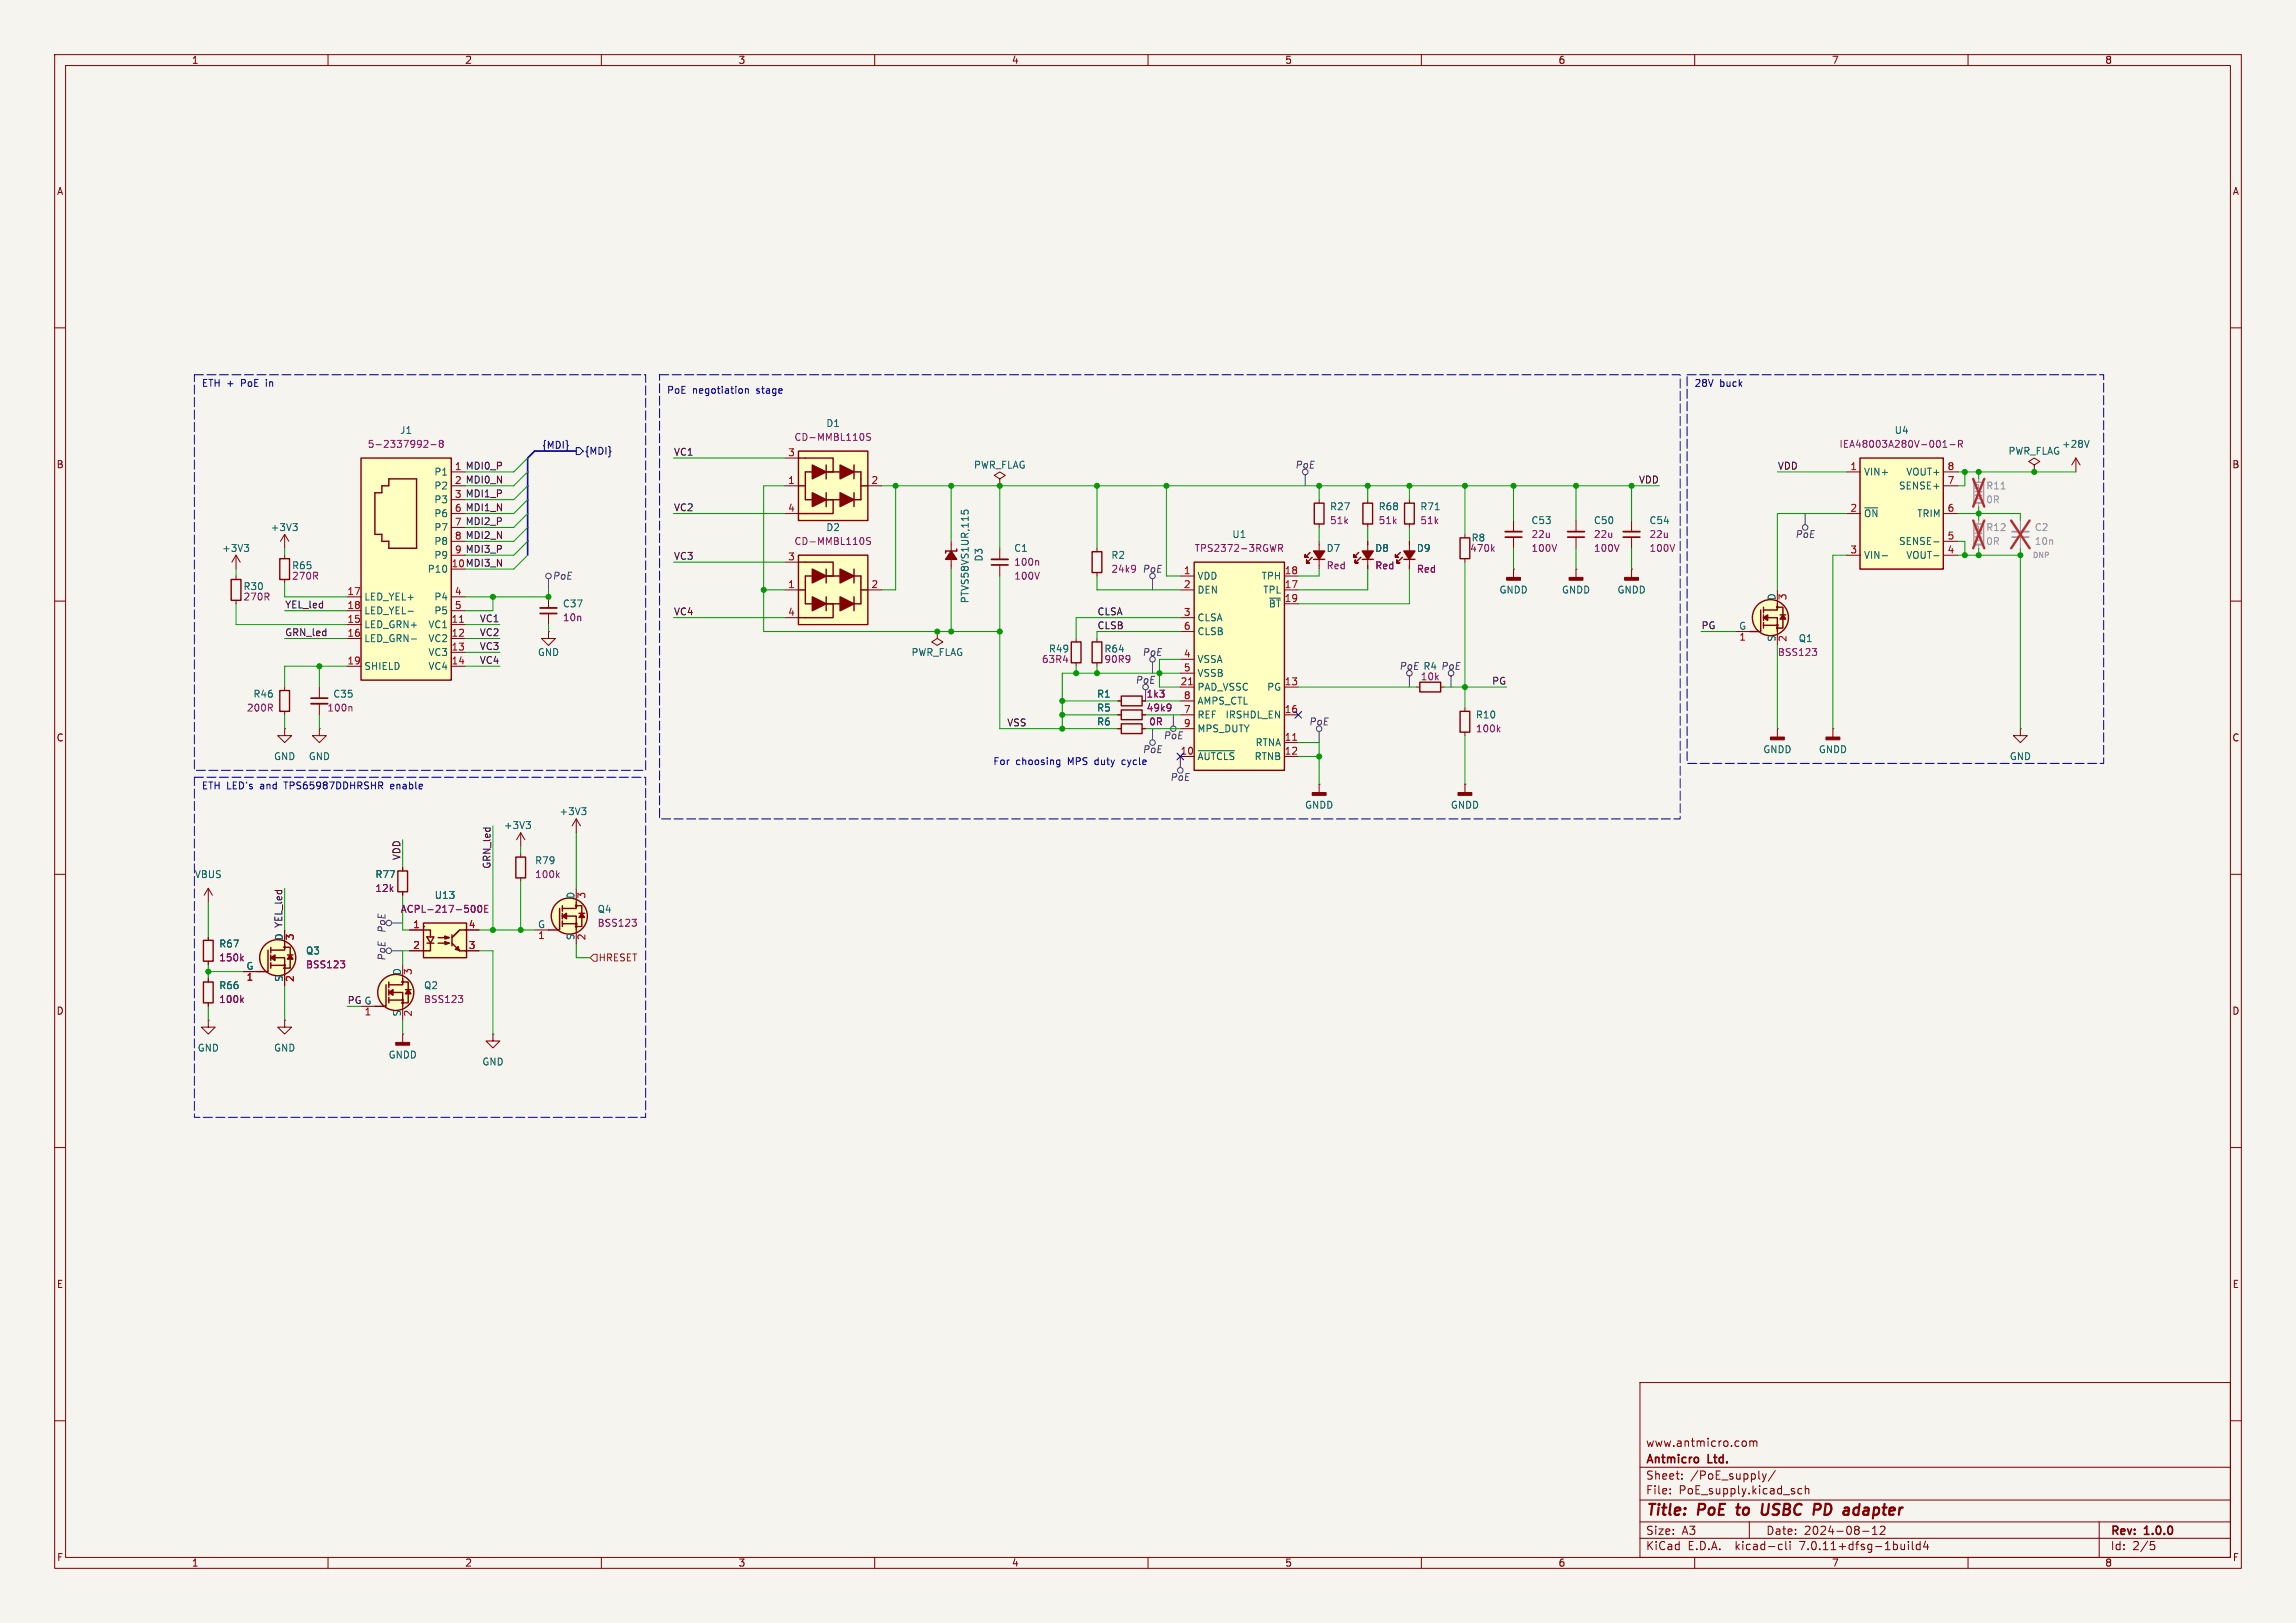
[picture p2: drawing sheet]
<svg xmlns="http://www.w3.org/2000/svg" width="420mm" height="297mm" viewBox="0 0 420 297" stroke-linecap="round" stroke-linejoin="round" font-family="sans-serif">
<defs><g id="words">
<g font-size="2.8" fill="#840000">
<text x="301" y="277.9">Title:</text>
<text x="310.6" y="277.9">PoE</text>
<text x="318.6" y="277.9">to</text>
<text x="323.9" y="277.9">USBC</text>
<text x="334.2" y="277.9">PD</text>
<text x="340.5" y="277.9">adapter</text>
</g>
<g font-size="2.1" fill="#840000">
<text x="301" y="268.2">Antmicro</text>
<text x="301" y="265">www.antmicro.com</text>
<text x="312.5" y="268.2">Ltd.</text>
<text x="301" y="273.7">File:</text>
<text x="301" y="271">Sheet:</text>
<text x="307.1" y="273.7">PoE_supply.kicad_sch</text>
<text x="309.2" y="271">/PoE_supply/</text>
<text x="301" y="281.1">Size:</text>
<text x="307.6" y="281.1">A3</text>
<text x="323" y="281.1">Date:</text>
<text x="330" y="281.1">2024-08-12</text>
<text x="386" y="281.3">Rev:</text>
<text x="392.4" y="281.3">1.0.0</text>
<text x="301" y="283.9">KiCad</text>
<text x="308.7" y="283.9">E.D.A.</text>
<text x="317.6" y="283.9">kicad-cli</text>
<text x="329.5" y="283.9">7.0.11+dfsg-1build4</text>
<text x="386" y="283.9">Id:</text>
<text x="390.1" y="283.9">2/5</text>
</g>
<g font-size="1.8" fill="#840000">
<text x="35" y="11.9">1</text>
<text x="85" y="11.9">2</text>
<text x="135" y="11.9">3</text>
<text x="185" y="11.9">4</text>
<text x="235" y="11.9">5</text>
<text x="285" y="11.9">6</text>
<text x="335" y="11.9">7</text>
<text x="385" y="11.9">8</text>
<text x="10.3" y="35.9">A</text>
<text x="408.3" y="35.9">A</text>
<text x="10.3" y="85.9">B</text>
<text x="408.2" y="85.9">B</text>
<text x="10.3" y="135.9">C</text>
<text x="408.2" y="135.9">C</text>
<text x="10.3" y="185.9">D</text>
<text x="408.2" y="185.9">D</text>
<text x="10.3" y="235.9">E</text>
<text x="408.3" y="235.9">E</text>
<text x="10.3" y="285.9">F</text>
<text x="35" y="286.9">1</text>
<text x="85" y="286.9">2</text>
<text x="135" y="286.9">3</text>
<text x="185" y="286.9">4</text>
<text x="235" y="286.9">5</text>
<text x="285" y="286.9">6</text>
<text x="335" y="286.9">7</text>
<text x="385" y="286.9">8</text>
<text x="408.3" y="285.9">F</text>
</g>
<g font-size="1.8" fill="#0000c2">
<text x="36.8" y="70.9">ETH +</text>
<text x="44.2" y="70.9">PoE</text>
<text x="48.9" y="70.9">in</text>
<text x="309.9" y="70.9">28V</text>
<text x="314.6" y="70.9">buck</text>
<text x="121.9" y="72.1">PoE</text>
<text x="126.7" y="72.1">negotiation</text>
<text x="138.5" y="72.1">stage</text>
<text x="181.6" y="140.1">For</text>
<text x="185.8" y="140.1">choosing</text>
<text x="195.4" y="140.1">MPS</text>
<text x="200.5" y="140.1">duty</text>
<text x="205.7" y="140.1">cycle</text>
<text x="36.8" y="144.5">ETH LED's</text>
<text x="47.7" y="144.5">and</text>
<text x="52.3" y="144.5">TPS65987DDHRSHR</text>
<text x="71.9" y="144.5">enable</text>
</g>
<g font-size="1.8" fill="#840084">
<text x="67.2" y="82.1">5-2337992-8</text>
<text x="145.2" y="80.9">CD-MMBL110S</text>
<text x="336.4" y="82.1">IEA48003A280V-001-R</text>
<text x="145.2" y="99.9">CD-MMBL110S</text>
<text x="218.4" y="101.2">TPS2372-3RGWR</text>
<text x="243.2" y="96.1">51k</text>
<text x="252.1" y="96.1">51k</text>
<text x="259.7" y="96.1">51k</text>
<text x="268.8" y="101.2">470k</text>
<text x="269.1" y="99.3">R8</text>
<text x="280" y="98.6">22u</text>
<text x="280" y="101.2">100V</text>
<text x="291.5" y="98.6">22u</text>
<text x="291.5" y="101.2">100V</text>
<text x="301.6" y="98.6">22u</text>
<text x="301.6" y="101.2">100V</text>
<text x="53.3" y="104.4">R65</text>
<text x="53.3" y="106.3">270R</text>
<text x="185.4" y="103.7">100n</text>
<text x="185.4" y="106.3">100V</text>
<text x="203.2" y="105">24k9</text>
<text x="242.6" y="104.4">Red</text>
<text x="251.5" y="104.4">Red</text>
<text x="259.1" y="105">Red</text>
<text x="44.4" y="108.2">R30</text>
<text x="44.4" y="110.1">270R</text>
<text x="102.9" y="113.9">10n</text>
<text x="191.8" y="119.6">R49</text>
<text x="201.9" y="119.6">R64</text>
<text x="190.5" y="121.5">63R4</text>
<text x="201.9" y="121.5">90R9</text>
<text x="259.8" y="124.7">10k</text>
<text x="325.1" y="120.2">BSS123</text>
<text x="45.1" y="130.4">200R</text>
<text x="59.8" y="130.4">100n</text>
<text x="209.6" y="127.9">1k3</text>
<text x="209.7" y="130.4">49k9</text>
<text x="210.1" y="132.9">0R</text>
<text x="269.9" y="134.2">100k</text>
<text x="97.8" y="160.9">100k</text>
<text x="68.6" y="163.4">12k</text>
<text x="73.2" y="167.2">ACPL-217-500E</text>
<text x="109.2" y="169.8">BSS123</text>
<text x="40" y="176.1">150k</text>
<text x="55.9" y="177.4">BSS123</text>
<text x="40" y="183.7">100k</text>
<text x="77.5" y="183.7">BSS123</text>
</g>
<g font-size="1.8" fill="#006464">
<text x="73.1" y="79.6">J1</text>
<text x="151.1" y="78.3">D1</text>
<text x="346.5" y="79.6">U4</text>
<text x="367.3" y="83.4">PWR_FLAG</text>
<text x="377.1" y="82.1">+28V</text>
<text x="79.4" y="87.2">P1</text>
<text x="79.4" y="89.8">P2</text>
<text x="178.1" y="86">PWR_FLAG</text>
<text x="340.9" y="87.2">VIN+</text>
<text x="347.3" y="89.8">SENSE+</text>
<text x="348.6" y="87.2">VOUT+</text>
<text x="79.4" y="92.3">P3</text>
<text x="79.4" y="94.8">P6</text>
<text x="243.2" y="93.6">R27</text>
<text x="252.1" y="93.6">R68</text>
<text x="259.7" y="93.6">R71</text>
<text x="340.9" y="94.8">~{ON}</text>
<text x="350.6" y="94.8">TRIM</text>
<text x="40.5" y="101.2">+3V3</text>
<text x="49.4" y="97.4">+3V3</text>
<text x="79.4" y="97.4">P7</text>
<text x="79.4" y="99.9">P8</text>
<text x="151.1" y="97.4">D2</text>
<text x="185.4" y="101.2">C1</text>
<text x="225.3" y="98.7">U1</text>
<text x="242.6" y="101.2">D7</text>
<text x="251.5" y="101.2">D8</text>
<text x="259.1" y="101.2">D9</text>
<text x="280" y="96.1">C53</text>
<text x="291.5" y="96.1">C50</text>
<text x="301.6" y="96.1">C54</text>
<text x="347.3" y="99.9">SENSE-</text>
<text x="78.1" y="105">P10</text>
<text x="79.4" y="102.5">P9</text>
<text x="179.9" y="102.9" transform="rotate(-90 179.9 102.9)">D3</text>
<text x="203.2" y="102.5">R2</text>
<text x="218.9" y="106.3">VDD</text>
<text x="230.7" y="106.3">TPH</text>
<text x="340.9" y="102.5">VIN-</text>
<text x="348.6" y="102.5">VOUT-</text>
<text x="66.5" y="110.1">LED_YEL+</text>
<text x="66.5" y="112.6">LED_YEL-</text>
<text x="79.4" y="110.1">P4</text>
<text x="79.4" y="112.6">P5</text>
<text x="102.9" y="111.3">C37</text>
<text x="177.4" y="110.5" transform="rotate(-90 177.4 110.5)">PTVS58VS1UR,115</text>
<text x="218.9" y="108.8">DEN</text>
<text x="218.9" y="113.9">CLSA</text>
<text x="231" y="108.8">TPL</text>
<text x="232" y="111.4">~{BT}</text>
<text x="274.2" y="108.8">GNDD</text>
<text x="285.6" y="108.8">GNDD</text>
<text x="295.8" y="108.8">GNDD</text>
<text x="324.9" y="110" transform="rotate(-90 324.9 110)">D</text>
<text x="66.5" y="115.2">LED_GRN+</text>
<text x="66.5" y="117.7">LED_GRN-</text>
<text x="78.3" y="115.2">VC1</text>
<text x="78.3" y="117.7">VC2</text>
<text x="218.9" y="116.4">CLSB</text>
<text x="318" y="115.3">G</text>
<text x="324.9" y="117.5" transform="rotate(-90 324.9 117.5)">S</text>
<text x="328.9" y="117.7">Q1</text>
<text x="66.5" y="122.8">SHIELD</text>
<text x="78.3" y="120.2">VC3</text>
<text x="78.3" y="122.8">VC4</text>
<text x="98.3" y="120.2">GND</text>
<text x="166.6" y="120.2">PWR_FLAG</text>
<text x="218.9" y="121.5">VSSA</text>
<text x="218.9" y="124.1">VSSB</text>
<text x="46.3" y="127.9">R46</text>
<text x="60.9" y="127.9">C35</text>
<text x="200.6" y="130.4">R5</text>
<text x="200.6" y="127.9">R1</text>
<text x="218.9" y="126.6">PAD_VSSC</text>
<text x="218.9" y="131.7">REF</text>
<text x="218.9" y="129.1">AMPS_CTL</text>
<text x="224.1" y="131.7">IRSHDL_EN</text>
<text x="231.7" y="126.6">PG</text>
<text x="269.9" y="131.7">R10</text>
<text x="200.6" y="132.9">R6</text>
<text x="218.9" y="134.2">MPS_DUTY</text>
<text x="229.6" y="136.8">RTNA</text>
<text x="50" y="139.3">GND</text>
<text x="56.4" y="139.3">GND</text>
<text x="218.9" y="139.3">~{AUTCLS}</text>
<text x="229.4" y="139.3">RTNB</text>
<text x="322.5" y="138">GNDD</text>
<text x="332.6" y="138">GNDD</text>
<text x="367.5" y="139.3">GND</text>
<text x="102.2" y="149.4">+3V3</text>
<text x="238.6" y="148.2">GNDD</text>
<text x="265.3" y="148.2">GNDD</text>
<text x="92.1" y="151.9">+3V3</text>
<text x="35.5" y="160.9">VBUS</text>
<text x="68.6" y="160.9">R77</text>
<text x="97.8" y="158.3">R79</text>
<text x="79.4" y="164.7">U13</text>
<text x="105.2" y="164.6" transform="rotate(-90 105.2 164.6)">D</text>
<text x="109.2" y="167.2">Q4</text>
<text x="40" y="173.6">R67</text>
<text x="51.8" y="172.2" transform="rotate(-90 51.8 172.2)">D</text>
<text x="98.3" y="169.9">G</text>
<text x="105.2" y="172.2" transform="rotate(-90 105.2 172.2)">S</text>
<text x="45" y="177.5">G</text>
<text x="51.8" y="179.8" transform="rotate(-90 51.8 179.8)">S</text>
<text x="55.9" y="174.9">Q3</text>
<text x="73.4" y="178.5" transform="rotate(-90 73.4 178.5)">D</text>
<text x="40" y="181.2">R66</text>
<text x="77.5" y="181.2">Q2</text>
<text x="73.4" y="186.1" transform="rotate(-90 73.4 186.1)">S</text>
<text x="36.1" y="192.6">GND</text>
<text x="50" y="192.6">GND</text>
<text x="71" y="193.9">GNDD</text>
<text x="88.1" y="195.2">GND</text>
</g>
<g font-size="1.8" fill="#000084">
<text x="99.1" y="82.2">{MDI}</text>
<text x="106.9" y="83.4">{MDI}</text>
</g>
<g font-size="1.8" fill="#0f0f0f">
<text x="123.2" y="83.5">VC1</text>
<text x="83.1" y="86.1">1 MDI0_P</text>
<text x="83.1" y="88.6">2 MDI0_N</text>
<text x="299.7" y="88.6">VDD</text>
<text x="325.1" y="86">VDD</text>
<text x="83.1" y="91.2">3 MDI1_P</text>
<text x="83.1" y="93.7">6 MDI1_N</text>
<text x="123.2" y="93.6">VC2</text>
<text x="83.1" y="96.3">7 MDI2_P</text>
<text x="83.1" y="98.8">8 MDI2_N</text>
<text x="83.1" y="101.3">9 MDI3_P</text>
<text x="82.5" y="103.9">10 MDI3_N</text>
<text x="123.2" y="102.5">VC3</text>
<text x="52.1" y="111.4">YEL_led</text>
<text x="87.7" y="114">VC1</text>
<text x="123.2" y="112.7">VC4</text>
<text x="200.7" y="112.7">CLSA</text>
<text x="52.1" y="116.5">GRN_led</text>
<text x="87.7" y="116.5">VC2</text>
<text x="87.7" y="119">VC3</text>
<text x="200.7" y="115.2">CLSB</text>
<text x="311.1" y="115.2">PG</text>
<text x="87.7" y="121.6">VC4</text>
<text x="272.8" y="125.4">PG</text>
<text x="184.1" y="133">VSS</text>
<text x="73.3" y="157.5" transform="rotate(-90 73.3 157.5)">VDD</text>
<text x="89.8" y="159.1" transform="rotate(-90 89.8 159.1)">GRN_led</text>
<text x="51.8" y="172.2" transform="rotate(-90 51.8 172.2)">D YEL_led</text>
</g>
<g font-size="1.8" fill="#a90000">
<text x="144.1" y="83.6">3</text>
<text x="144.1" y="88.6">1</text>
<text x="159.3" y="88.6">2</text>
<text x="338.4" y="86.1">1</text>
<text x="356.2" y="88.6">7</text>
<text x="356.2" y="86.1">8</text>
<text x="144.1" y="93.7">4</text>
<text x="338.4" y="93.7">2</text>
<text x="356.2" y="93.7">6</text>
<text x="338.4" y="101.3">3</text>
<text x="356.2" y="101.3">4</text>
<text x="356.2" y="98.8">5</text>
<text x="144.1" y="107.7">1</text>
<text x="144.1" y="102.6">3</text>
<text x="159.3" y="107.7">2</text>
<text x="216.5" y="105.2">1</text>
<text x="216.5" y="107.7">2</text>
<text x="234.9" y="107.7">17</text>
<text x="234.9" y="105.2">18</text>
<text x="63.5" y="109">17</text>
<text x="63.5" y="111.5">18</text>
<text x="83.1" y="109">4</text>
<text x="83.1" y="111.5">5</text>
<text x="144.1" y="112.8">4</text>
<text x="216.5" y="112.8">3</text>
<text x="234.9" y="110.2">19</text>
<text x="327.1" y="109.9" transform="rotate(-90 327.1 109.9)">3</text>
<text x="63.5" y="114">15</text>
<text x="63.5" y="116.6">16</text>
<text x="82.5" y="114">11</text>
<text x="82.5" y="116.6">12</text>
<text x="82.5" y="119.1">13</text>
<text x="216.5" y="115.3">6</text>
<text x="318.1" y="117.6">1</text>
<text x="327.1" y="117.5" transform="rotate(-90 327.1 117.5)">2</text>
<text x="63.5" y="121.7">19</text>
<text x="82.5" y="121.7">14</text>
<text x="215.9" y="125.5">21</text>
<text x="216.5" y="120.4">4</text>
<text x="216.5" y="122.9">5</text>
<text x="234.9" y="125.5">13</text>
<text x="216.5" y="130.6">7</text>
<text x="216.5" y="128">8</text>
<text x="234.9" y="130.6">16</text>
<text x="216.5" y="133.1">9</text>
<text x="234.9" y="135.6">11</text>
<text x="215.9" y="138.2">10</text>
<text x="234.9" y="138.2">12</text>
<text x="107.4" y="164.5" transform="rotate(-90 107.4 164.5)">3</text>
<text x="54.1" y="172.2" transform="rotate(-90 54.1 172.2)">3</text>
<text x="75.5" y="169.9">1</text>
<text x="75.5" y="173.7">2</text>
<text x="85.7" y="173.7">3</text>
<text x="85.7" y="169.9">4</text>
<text x="98.4" y="172.2">1</text>
<text x="107.4" y="172.2" transform="rotate(-90 107.4 172.2)">2</text>
<text x="45" y="179.8">1</text>
<text x="54.1" y="179.8" transform="rotate(-90 54.1 179.8)">2</text>
<text x="75.6" y="178.5" transform="rotate(-90 75.6 178.5)">3</text>
<text x="66.6" y="186.1">1</text>
<text x="75.6" y="186.1" transform="rotate(-90 75.6 186.1)">2</text>
</g>
<g font-size="1.8" fill="#484848">
<text x="236.9" y="86">PoE</text>
<text x="328.3" y="98.7">PoE</text>
<text x="101" y="106.3">PoE</text>
<text x="208.9" y="105">PoE</text>
<text x="207.6" y="125.3">PoE</text>
<text x="208.9" y="120.2">PoE</text>
<text x="255.9" y="122.8">PoE R4 PoE</text>
<text x="212.8" y="135.5">PoE</text>
<text x="239.4" y="132.9">PoE</text>
<text x="209" y="138">PoE</text>
<text x="214" y="143.1">PoE</text>
<text x="70.7" y="170.8" transform="rotate(-90 70.7 170.8)">PoE</text>
<text x="70.7" y="175.9" transform="rotate(-90 70.7 175.9)">PoE</text>
</g>
<g font-size="1.8" fill="#939391">
<text x="363.2" y="89.8">R11</text>
<text x="363.2" y="97.4">R12</text>
<text x="372.1" y="97.4">C2</text>
</g>
<g font-size="1.8" fill="#9c9b98">
<text x="362.8" y="92.3" transform="rotate(-90 362.8 92.3)">DNP</text>
<text x="363.2" y="92.3">0R</text>
<text x="362.8" y="100" transform="rotate(-90 362.8 100)">DNP</text>
<text x="363.2" y="99.9">0R</text>
<text x="372.1" y="99.9">10n</text>
</g>
<text font-size="1.8" fill="#725600" x="109.4" y="176.1">HRESET</text>
<text font-size="1.8" fill="#009600" x="63.5" y="183.8">PG G</text>
<text font-size="1.4" fill="#9c9b98" x="371.7" y="102.3">DNP</text>
</g></defs>
<path d="M0 0h420v297h-420z" fill="#f5f4ef" stroke="#f5f4ef" stroke-width=".18"/>
<g fill="none" stroke="#840000" stroke-width=".18">
<path d="M10 10h400v277h-400zM12 12h396v273h-396zM60 10v2M110 10v2M160 10v2M210 10v2M260 10v2M310 10v2M360 10v2M10 60h2M408 60h2M143.5 88.9h2.5"/>
<path d="M143.5 83.8h2.5M143.5 94h2.5M158.7 88.9h2.6M174 99.1v1.9M276.9 95.3v2M276.9 98.3v2M10 110h2M143.5 108h2.5M143.5 102.9h2.5M143.5 113h2.5M158.7 108h2.6M174 102.2v1.9"/>
<path d="M408 110h2M10 160h2M408 160h2M10 210h2M408 210h2M10 260h2M300 253h108v32h-108zM408 260h2M300 278.5h108M300 274.5h108M300 268.5h108M305.5 273.2v.2"/>
<path d="M305.5 272.5v.1M307.7 270.5v.2M307.7 269.8v.1M319.2 263.7l.2 .3v.4l-.2 .3M320 278.5v3M320.1 263.8l.4-.1 .2 .2M320.1 263.7v1M320.7 263.9l.2-.2 .4 .1 .1 .9M320.7 263.9v.8M322.4 269.7l.3 1M322.7 270.7l-.1 .3-.2 .2M323.1 269.7l-.4 1"/>
<path d="M324.7 269.1l-1.3 1.9M329.6 272.5l-.4-.1-.3 .3v.4l.1 .2h.6M330.2 272.5l.2-.1 .4 .1 .1 .9M330.2 271.9v1.5M342.5 279.7l.4-.4v1.5M344.7 279.4v.5l-.8 .9h.9M384 278.5v6.5M60 285v2M110 285v2M160 285v2M210 285v2M260 285v2"/>
<path d="M300 281.5h108M310 285v2M325.6 282.6l.4 .1M326 283.5l-.4 .1M326.7 282.1v1.3l.2 .2M327.4 282.1v.1M327.4 282.6v1M340.7 280.2h1.2M342.5 280.8h.9M349.1 282.1v.1M349.1 282.6v1M349.8 282.1v1.3l.2 .2"/>
<path d="M351.2 282.7l-.4-.1-.3 .3v.4l.2 .2h.5M351.2 282.1v1.5M352.2 282l-.3 1.1h.9M352.6 282.6v1M360 285v2M393.4 282.1h.7M393.5 282.7h.4l.3 .2-.2 .6-.5 .1"/>
</g>
<path d="M317.6 275.9h.8M318 275.2l-.2 1.7 .2 .3M322.4 275.2l-.2 1.6 .2 .3a.66 .66 0 0 0 .9-.1M332.9 275.3a.53 .53 0 0 1 0 .8M339.2 277.1l.5 .1M339.9 275.9a.67 .67 0 0 0-.8 .4" fill="none" stroke="#840000" stroke-width=".4"/>
<path d="M275.3 98.3h3.1" fill="none" stroke="#840000" stroke-width=".3"/>
<path d="M275.3 97.3h3.1" fill="none" stroke="#840000" stroke-width=".33"/>
<g fill="#ffffc2" stroke="#ffffc2" stroke-width=".18">
<path d="M146 82.6h12.7v12.7h-12.7z"/>
<path d="M146 101.6h12.7v12.7h-12.7z"/>
</g>
<g fill="none" stroke="#840000" stroke-width=".25">
<path d="M146 82.6h12.7v12.7h-12.7zM146 83.8h6.4v2.6M146 88.9h1.3M148.6 86.4h-1.3v5h1.3M149.9 91.4h3.8M149.9 86.4h3.8M151.1 85.1v2.5M151.1 90.2v2.5M152.4 91.4v2.6h-6.4M156.2 86.4h1.3v5h-1.3M156.2 85.1v2.5M156.2 90.2v2.5"/>
<path d="M157.5 88.9h1.2M146 101.6h12.7v12.7h-12.7zM146 102.9h6.4v2.5M146 108h1.3M148.6 105.4h-1.3v5.1h1.3M149.9 110.5h3.8M149.9 105.4h3.8M151.1 104.1v2.6M151.1 109.2v2.6M152.4 110.5v2.5h-6.4M156.2 104.1v2.6M156.2 109.2v2.6"/>
<path d="M156.2 105.4h1.3v5.1h-1.3M157.5 108h1.2M175 100.5v.3h-2v.4"/>
</g>
<g fill="#840000" stroke="#840000" stroke-width=".25">
<path d="M148.6 90.2l2.5 1.2-2.5 1.3z"/>
<path d="M148.6 85.1l2.5 1.3-2.5 1.2z"/>
<path d="M153.7 90.2l2.5 1.2-2.5 1.3z"/>
<path d="M153.7 85.1l2.5 1.3-2.5 1.2z"/>
<path d="M148.6 109.2l2.5 1.3-2.5 1.3z"/>
<path d="M148.6 104.1l2.5 1.3-2.5 1.3z"/>
<path d="M153.7 109.2l2.5 1.3-2.5 1.3z"/>
<path d="M153.7 104.1l2.5 1.3-2.5 1.3z"/>
<path d="M174 100.8l1 1.6h-2z"/>
</g>
<path d="M159.2 79.4l-.5-.1-.1 .1v.4l.5 .2 .1 .3-.2 .3-.5-.1M159.2 98.4h-.5l-.1 .1v.4l.5 .2 .1 .3-.2 .2h-.5" fill="none" stroke="#840084" stroke-width=".18"/>
<path d="M175.8 93.4v.6l.6 .1-.1-.2 .1-.4 .2-.2 .4 .1 .1 .2-.1 .5" fill="none" stroke="#006464" stroke-width=".18"/>
<path d="M78.1 172.6h1.3z" fill="#ffffc2"/>
<path d="M80.1 172.6h2.1M80.1 171.6h2.1M82.7 171.1v2" fill="none" stroke="#ffffc2" stroke-width=".18"/>
<g fill="#ffffc2">
<path d="M82.7 172.6l1.2 1.3z"/>
<path d="M83.9 170.3l-1.2 1.3z"/>
<path d="M83.8 173.7l.3 .3z"/>
<path d="M84.1 170.2l-1.3 1.3z"/>
<path d="M84.1 174h1.2z"/>
<path d="M84.1 170.2h1.2z"/>
<path d="M77.5 174l1.2-1.3v1.3z"/>
<path d="M77.5 170.2h1.2v1.3z"/>
<path d="M78.1 171.5h1.3l-.7 1.1z"/>
<path d="M81.4 172.3l.8 .3-.8 .2z"/>
<path d="M81.4 171.3l.8 .3-.8 .2z"/>
<path d="M83.3 173.7l.5-.5 .1 .7z"/>
</g>
<path d="M77.5 169.5h.1" fill="none" stroke="#ffffc2" stroke-width=".18"/>
<path d="M77.5 168.9h7.8v6.4h-7.8z" fill="#ffffc2" stroke="#ffffc2" stroke-width=".18"/>
<g fill="none" stroke="#840000" stroke-width=".25">
<path d="M77.5 168.9h7.8v6.4h-7.8zM77.5 170.2h1.2v1.3M77.5 169.5h.1M78.1 171.5h1.3l-.7 1.1zM78.1 172.6h1.3M78.7 172.7v1.3h-1.2M80.1 172.6h2.1M80.1 171.6h2.1M81.4 172.3l.8 .3-.8 .2zM81.4 171.3l.8 .3-.8 .2zM82.7 171.1v2M82.7 172.6l1.4 1.4h1.2"/>
<path d="M83.3 173.7l.5-.5 .1 .7zM85.3 170.2h-1.2l-1.4 1.4"/>
</g>
<path d="M74.9 170.2h2.6M74.9 174h2.6M85.1 170.2h2.5M85.1 174h2.5" fill="none" stroke="#840000" stroke-width=".18"/>
<path d="M86.5 165.7a.68 .68 0 0 1 .4 .6 .68 .68 0 0 1-.4 .6M87.6 165.7h.1a.68 .68 0 0 1 .4 .6 .68 .68 0 0 1-.4 .6 .84 .84 0 0 1-.1-1.2zM88.7 166.3h.4M89.3 165.7h-.6v1.2h.6" fill="none" stroke="#840084" stroke-width=".18"/>
<g fill="#ffffc2">
<path d="M71.1 183v.5z"/>
<path d="M71.1 182.5v.5z"/>
<path d="M71.1 181.6v.5z"/>
<path d="M71.1 181.1v.5z"/>
<path d="M71.1 179.7v1z"/>
</g>
<path d="M71.1 183h2.6" fill="none" stroke="#ffffc2" stroke-width=".18"/>
<g fill="#ffffc2">
<path d="M74.2 181.1h1z"/>
<path d="M71.1 181.6h2.6v2.6z"/>
<path d="M71.1 180.2l2.6-1.1v1.1z"/>
<path d="M73.5 179.7h1.2v3.8h-1.2z"/>
</g>
<g fill="#ffffc2" stroke="#ffffc2" stroke-width=".18">
<circle cx="72.4" cy="181.6" r="3.3"/>
<circle cx="73.7" cy="183.5" r=".13"/>
<circle cx="73.7" cy="183" r=".13"/>
<circle cx="73.7" cy="179.7" r=".13"/>
</g>
<g fill="none" stroke="#840000" stroke-width=".25">
<path d="M71.1 179.7v1M73.5 179.7h1.2v3.8h-1.2M73.7 179.1v1.1h-2.6M70.6 180.2v4h-2M71.1 181.6h2.6v2.6M71.1 181.1v1M71.1 182.5v1M71.1 183h2.6M74.2 181.1h1"/>
<circle cx="73.7" cy="179.7" r=".13"/>
<circle cx="72.4" cy="181.6" r="3.3"/>
<circle cx="73.7" cy="183.5" r=".13"/>
<circle cx="73.7" cy="183" r=".13"/>
</g>
<g fill="#840000" stroke="#840000" stroke-width=".25">
<path d="M71.1 181.6l.8-.5v1z"/>
<path d="M74.7 181.1l.5 .8h-1z"/>
</g>
<path d="M73.7 176.5v2.6M66 184.2h2.6M73.7 184.2v2.5" fill="none" stroke="#840000" stroke-width=".18"/>
<path d="M83.9 182.2h.7l-.4 .5M84.4 182.7l.2 .2v.3l-.2 .3" fill="none" stroke="#840084" stroke-width=".18"/>
<path d="M73.7 189.2v1.6z" fill="#ffffc2"/>
<path d="M72.4 190.8h2.5v.5h-2.5z" fill="#840000" stroke="#840000" stroke-width=".18"/>
<path d="M73.7 158.8v.6M73.7 163.2v.6M73.7 189.2h.1M73.7 189.2v1.6M90.2 189.2v1.3h1.2l-1.2 1.3-1.3-1.3h1.3M90.2 189.2h.1" fill="none" stroke="#840000" stroke-width=".18"/>
<path d="M72.8 159.4h1.7v3.8h-1.7z" fill="none" stroke="#840000" stroke-width=".25"/>
<g fill="#ffffc2">
<path d="M49.5 176.7v.5z"/>
<path d="M49.5 176.1v.6z"/>
<path d="M49.5 175.3v.5z"/>
<path d="M49.5 174.8v.5z"/>
<path d="M49.5 173.4v1z"/>
</g>
<path d="M49.5 176.7h2.6" fill="none" stroke="#ffffc2" stroke-width=".18"/>
<g fill="#ffffc2">
<path d="M52.6 174.8h1z"/>
<path d="M49.5 175.3h2.6v2.5z"/>
<path d="M49.5 173.9l2.6-1.2v1.2z"/>
<path d="M51.9 173.4h1.2v3.8h-1.2z"/>
</g>
<g fill="#ffffc2" stroke="#ffffc2" stroke-width=".18">
<circle cx="50.8" cy="175.3" r="3.3"/>
<circle cx="52.1" cy="177.2" r=".13"/>
<circle cx="52.1" cy="176.7" r=".13"/>
<circle cx="52.1" cy="173.4" r=".13"/>
</g>
<g fill="none" stroke="#840000" stroke-width=".25">
<path d="M94.4 156.8h1.7v3.9h-1.7zM49 173.9v3.9h-2M49.5 175.3h2.6v2.5M49.5 173.4v1M49.5 174.8v1M49.5 176.1v1.1M49.5 176.7h2.6M51.9 173.4h1.2v3.8h-1.2M52.1 172.7v1.2h-2.6M52.6 174.8h1"/>
<circle cx="50.8" cy="175.3" r="3.3"/>
<circle cx="52.1" cy="176.7" r=".13"/>
<circle cx="52.1" cy="177.2" r=".13"/>
<circle cx="52.1" cy="173.4" r=".13"/>
</g>
<g fill="#840000" stroke="#840000" stroke-width=".25">
<path d="M49.5 175.3l.8-.5v1z"/>
<path d="M53.1 174.8l.5 .7h-1z"/>
</g>
<path d="M288.3 95.3v2M288.3 98.3v2M95.2 156.2v.6M44.4 177.8h2.6M52.1 170.2v2.5M52.1 177.8v2.5M95.2 160.7v.6" fill="none" stroke="#840000" stroke-width=".18"/>
<path d="M102.3 159.8l-.5 .4M62.3 175.8h.8l-.5 .5M62.8 176.3l.3 .3v.3l-.3 .2M101.9 160.1l.4 .5" fill="none" stroke="#840084" stroke-width=".18"/>
<path d="M286.8 98.3h3" fill="none" stroke="#840000" stroke-width=".3"/>
<path d="M286.8 97.3h3" fill="none" stroke="#840000" stroke-width=".33"/>
<path d="M276.9 104.1v1.6z" fill="#ffffc2"/>
<path d="M275.6 105.7h2.5v.5h-2.5z" fill="#840000" stroke="#840000" stroke-width=".18"/>
<path d="M276.9 104.1h.1M276.9 104.1v1.6" fill="none" stroke="#840000" stroke-width=".18"/>
<path d="M288.3 104.1v1.6z" fill="#ffffc2"/>
<path d="M287 105.7h2.6v.5h-2.6z" fill="#840000" stroke="#840000" stroke-width=".18"/>
<path d="M288.3 104.1h.1M288.3 104.1v1.6" fill="none" stroke="#840000" stroke-width=".18"/>
<path d="M298.4 104.1v1.6z" fill="#ffffc2"/>
<path d="M297.2 105.7h2.5v.5h-2.5z" fill="#840000" stroke="#840000" stroke-width=".18"/>
<path d="M298.4 95.3v2M298.4 98.3v2M298.4 104.1h.1M298.4 104.1v1.6M259.1 125.7h.6M263.5 125.7h.7" fill="none" stroke="#840000" stroke-width=".18"/>
<path d="M296.9 98.3h3.1" fill="none" stroke="#840000" stroke-width=".3"/>
<path d="M296.9 97.3h3.1" fill="none" stroke="#840000" stroke-width=".33"/>
<path d="M259.7 124.8h3.8v1.8h-3.8z" fill="none" stroke="#840000" stroke-width=".25"/>
<path d="M268 143.5v1.5z" fill="#ffffc2"/>
<path d="M266.7 145h2.5v.5h-2.5z" fill="#840000" stroke="#840000" stroke-width=".18"/>
<path d="M268 143.5h.1M268 143.5v1.5" fill="none" stroke="#840000" stroke-width=".18"/>
<path d="M241.3 143.5v1.5z" fill="#ffffc2"/>
<path d="M240 145h2.6v.5h-2.6z" fill="#840000" stroke="#840000" stroke-width=".18"/>
<g fill="none" stroke="#840000" stroke-width=".18">
<path d="M52.1 97.8v2.5M52.1 97.8l-.8 1.3M52.1 97.8l.7 1.3M43.2 101.6v2.5M43.2 105.4v.6M43.2 109.9v.6M43.2 101.6l-.8 1.3M43.2 101.6l.7 1.3M52.1 101.6v.6M52.1 106v.7M100.3 115.6v1.2h1.3l-1.3 1.3-1.2-1.3h1.2M100.3 115.6h.1"/>
<path d="M52.1 133.4v1.2h1.2l-1.2 1.3-1.3-1.3h1.3M52.1 133.4h.1M52.1 125.7v.7M52.1 130.2v.6M58.4 133.4v1.2h1.3l-1.3 1.3-1.3-1.3h1.3M58.4 133.4h.1M58.4 125.7v2.1M58.4 128.8v2M241.3 143.5h.1M241.3 143.5v1.5"/>
</g>
<path d="M56.9 127.8h3" fill="none" stroke="#840000" stroke-width=".3"/>
<path d="M56.9 128.8h3" fill="none" stroke="#840000" stroke-width=".33"/>
<path d="M64.2 129.3l.2 .2v.6" fill="none" stroke="#840084" stroke-width=".18"/>
<path d="M42.3 106h1.8v3.9h-1.8zM51.2 102.2h1.8v3.8h-1.8zM51.2 126.4h1.8v3.8h-1.8z" fill="none" stroke="#840000" stroke-width=".25"/>
<path d="M44.7 99.6h.8l-.4 .5M53.6 95.8h.8l-.5 .5M54.1 96.3l.3 .3v.3l-.3 .2M45.2 100.1l.3 .3v.3l-.3 .2" fill="none" stroke="#006464" stroke-width=".18"/>
<path d="M71.1 87.6h5.1v12.7h-5.1" fill="none" stroke="#ffffc2" stroke-width=".18"/>
<g fill="#ffffc2">
<path d="M71.1 99.1v1.2z"/>
<path d="M69.8 99.1h1.3z"/>
<path d="M69.8 88.9h1.3z"/>
<path d="M71.1 87.6v1.3z"/>
<path d="M69.8 97.8v1.3z"/>
<path d="M68.6 97.8h1.2z"/>
<path d="M68.6 90.2h1.2z"/>
<path d="M69.8 88.9v1.3z"/>
</g>
<path d="M68.6 90.2v7.6" fill="none" stroke="#ffffc2" stroke-width=".18"/>
<path d="M66 83.8h16.5v40.7h-16.5z" fill="#ffffc2" stroke="#ffffc2" stroke-width=".18"/>
<path d="M66 83.8h16.5v40.7h-16.5zM68.6 90.2h1.2v-1.3h1.3v-1.3h5.1v12.7h-5.1v-1.2h-1.3v-1.3h-1.2zM196 117.5h1.7v3.8h-1.7z" fill="none" stroke="#840000" stroke-width=".25"/>
<g fill="none" stroke="#840000" stroke-width=".18">
<path d="M82.5 86.4h2.6M82.5 91.4h2.6M82.5 94h2.6M82.5 96.5h2.6M82.5 99.1h2.6M182.9 87.6l1-.6-1-.6-1 .6 1 .6v1.3M182.9 88.9h.1M63.5 114.3h2.5M63.5 116.8h2.5M63.5 109.2h2.5M63.5 111.8h2.5M82.5 114.3h2.6"/>
<path d="M82.5 116.8h2.6M82.5 119.4h2.6M82.5 109.2h2.6M82.5 111.8h2.6M82.5 101.6h2.6M100.3 109.2v2.1M100.3 112.3v2M171.4 115.6v1.2l1.1 .7-1.1 .6-1-.6 1-.7M171.4 115.6h.1M182.9 100.3v2.1M182.9 103.4v2M196.8 116.8v.7"/>
<path d="M63.5 121.9h2.5M82.5 121.9h2.6M196.8 121.3v.6M95.2 152.4v2.5M95.2 152.4l-.7 1.3M95.2 152.4l.8 1.3M105.4 149.9v2.5M105.4 149.9l-.8 1.2M105.4 149.9l.8 1.2"/>
</g>
<path d="M84.1 113.9h.7" fill="none" stroke="#a90000" stroke-width=".18"/>
<path d="M74.6 111.9h1M75.2 116.9h1M96.2 150.3h.8l-.4 .5M96.8 150.8l.2 .3v.3l-.2 .2M106.4 147.8h.8l-.4 .5M106.9 148.3l.3 .2v.3l-.3 .3" fill="none" stroke="#006464" stroke-width=".18"/>
<path d="M77.7 80.6l.5 .1 .1 .3-.8 .9h.8M78.8 81.4h1M80.6 81.1l-.3-.2 .3-.3 .3 .1 .2 .1-.3 .3M80.6 81.1l-.3 .3 .1 .3 .2 .2h.2l.3-.3v-.2l-.3-.3M80.6 81.1h.2M189.8 102.6l.2 .2v.6M194.5 120.8h.8" fill="none" stroke="#840084" stroke-width=".18"/>
<path d="M361.1 88.3h1.7v3.8h-1.7z" fill="none" stroke="#9c9b98" stroke-width=".25"/>
<path d="M361.9 87.6v.7" fill="none" stroke="#9c9b98" stroke-width=".18"/>
<path d="M366.1 89.5h.7" fill="none" stroke="#939391" stroke-width=".18"/>
<path d="M360.9 87.6l2.1 5.1M363 87.6l-2.1 5.1" fill="none" stroke="#eb3a3d" stroke-width=".46"/>
<path d="M98.8 112.3h3.1M181.4 103.4h3" fill="none" stroke="#840000" stroke-width=".3"/>
<path d="M98.8 111.3h3.1M181.4 102.4h3" fill="none" stroke="#840000" stroke-width=".33"/>
<g fill="#ffffc2">
<path d="M102.9 169v.5z"/>
<path d="M102.9 168.5v.5z"/>
<path d="M102.9 167.6v.5z"/>
<path d="M102.9 167.1v.5z"/>
<path d="M102.9 165.7v1.1z"/>
</g>
<path d="M102.9 169h2.5" fill="none" stroke="#ffffc2" stroke-width=".18"/>
<g fill="#ffffc2">
<path d="M105.9 167.1h1z"/>
<path d="M102.9 167.6h2.5v2.6z"/>
<path d="M102.9 166.2l2.5-1.1v1.1z"/>
<path d="M105.3 165.7h1.1v3.8h-1.1z"/>
</g>
<g fill="#ffffc2" stroke="#ffffc2" stroke-width=".18">
<path d="M218.4 102.9h16.5v38.1h-16.5z"/>
<path d="M340.2 83.8h15.3v20.3h-15.3z"/>
<circle cx="104.1" cy="167.6" r="3.3"/>
<circle cx="105.4" cy="169.5" r=".13"/>
<circle cx="105.4" cy="169" r=".13"/>
<circle cx="105.4" cy="165.7" r=".13"/>
</g>
<g fill="none" stroke="#840000" stroke-width=".25">
<path d="M240.4 92.1h1.8v3.8h-1.8zM249.3 92.1h1.8v3.8h-1.8zM256.9 92.1h1.8v3.8h-1.8zM267.1 98.4h1.8v3.8h-1.8zM340.2 83.8h15.3v20.3h-15.3zM199.8 117.5h1.7v3.8h-1.7zM199.8 101h1.7v3.8h-1.7zM218.4 102.9h16.5v38.1h-16.5zM239.6 101.1l-.8 .9v-.5v.5h.5h-.5M240 102l-1 1v-.5v.5h.5h-.5M240.3 102.4h2M248.5 101.1l-.9 .9v-.5v.5h.6h-.6"/>
<path d="M248.9 102l-1 1v-.5v.5h.5h-.5M249.2 102.4h2M256.2 101.1l-.9 .9v-.5v.5h.5h-.5M256.5 102l-1 1v-.5v.5h.5h-.5M256.8 102.4h2M205.1 132.5h3.8v1.7h-3.8zM205.1 129.9h3.8v1.8h-3.8zM102.4 166.2v4h-2.1M102.9 167.6h2.5v2.6M102.9 165.7v1.1M102.9 167.1v1M102.9 168.5v1"/>
<path d="M102.9 169h2.5M105.3 165.7h1.1v3.8h-1.1M105.4 165.1v1.1h-2.5M105.9 167.1h1"/>
<circle cx="104.1" cy="167.6" r="3.3"/>
<circle cx="105.4" cy="169.5" r=".13"/>
<circle cx="105.4" cy="169" r=".13"/>
<circle cx="105.4" cy="165.7" r=".13"/>
</g>
<g fill="#840000" stroke="#840000" stroke-width=".25">
<path d="M102.9 167.6l.7-.5v1z"/>
<path d="M106.4 167.1l.5 .8h-1z"/>
<path d="M240.3 100.8h2l-1 1.6z"/>
<path d="M256.8 100.8h2l-1 1.6z"/>
<path d="M249.2 100.8h2l-1 1.6z"/>
</g>
<g fill="none" stroke="#840000" stroke-width=".18">
<path d="M241.3 91.4v.7M241.3 95.9v.6M241.3 99.1v1.9M250.2 91.4v.7M250.2 95.9v.6M250.2 99.1v1.9M257.8 91.4v.7M257.8 95.9v.6M257.8 99.1v1.9M268 97.8v.6M337.8 86.4h2.6M337.8 94h2.6"/>
<path d="M355.6 86.4h2.5M355.6 94h2.5M355.6 99.1h2.5M355.6 88.9h2.5M200.7 100.3v.7M200.7 104.8v.6M200.7 116.8v.7M215.9 105.4h2.5M215.9 108h2.5M215.9 113h2.5M215.9 115.6h2.5M234.9 105.4h2.6"/>
<path d="M234.9 108h2.6M234.9 110.5h2.6M241.3 102.2v1.9M250.2 102.2v1.9M257.8 102.2v1.9M268 102.2v.7M337.8 101.6h2.6M355.6 101.6h2.5M200.7 121.3v.6M204.5 130.8h.6M204.5 133.4h.6M208.9 130.8h.6"/>
<path d="M208.9 133.4h.6M215.9 138.4h2.5M215.9 125.7h2.5M215.9 130.8h2.5M215.9 120.7h2.5M215.9 123.2h2.5M215.9 128.3h2.5M215.9 133.4h2.5M234.9 138.4h2.6M234.9 135.9h2.6M234.9 125.7h2.6M234.9 130.8h2.6"/>
<path d="M97.8 170.2h2.5M105.4 162.6v2.5M105.4 170.2v2.5M52.1 186.7v1.3h1.2l-1.2 1.2-1.3-1.2h1.3M52.1 186.7h.1"/>
</g>
<g fill="none" stroke="#840084" stroke-width=".18">
<path d="M355.4 81.9h.7M355.4 81l.4-.4v1.3M356.7 81.4h.9M358.3 81.3l.6-.1 .1-.2-.1-.3-.6-.1v1.3M358.6 81.3l.4 .6M207.5 103.4l.2 .3v.5l-.2 .4M207.7 104l-.2 .2M233.9 100.3l.6-.1 .1-.1v-.3l-.7-.2v1.3M234.2 100.3l.4 .6M273 100.4l.3 .5M273.3 100.1l-.4 .4M213.9 128.8l.3 .3v.5l-.2 .4"/>
<path d="M214.2 129.4l-.3 .2M115.6 168.2h.8l-.4 .5M116.2 168.7l.2 .2v.3l-.2 .3"/>
</g>
<path d="M262.5 93.3h.8M353.7 99.2h1M232.2 109.4h2M344.3 101.7h1M353.7 101.7h1M219.2 137.4h6.6" fill="none" stroke="#006464" stroke-width=".18"/>
<path d="M217.4 125.3h.7M236.5 135.5h.7" fill="none" stroke="#a90000" stroke-width=".18"/>
<path d="M325.1 133.4v1.5z" fill="#ffffc2"/>
<path d="M323.8 134.9h2.6v.5h-2.6z" fill="#840000" stroke="#840000" stroke-width=".18"/>
<path d="M325.1 133.4h.1M325.1 133.4v1.5" fill="none" stroke="#840000" stroke-width=".18"/>
<path d="M335.3 133.4v1.5z" fill="#ffffc2"/>
<path d="M334 134.9h2.5v.5h-2.5z" fill="#840000" stroke="#840000" stroke-width=".18"/>
<path d="M335.3 133.4h.1M335.3 133.4v1.5M369.6 133.4v1.2h1.2l-1.2 1.3-1.3-1.3h1.3M369.6 133.4h.1" fill="none" stroke="#840000" stroke-width=".18"/>
<g fill="#ffffc2">
<path d="M322.6 114.4v.5z"/>
<path d="M322.6 113.9v.5z"/>
<path d="M322.6 113v.5z"/>
<path d="M322.6 112.5v.5z"/>
<path d="M322.6 111.1v1z"/>
</g>
<path d="M322.6 114.4h2.5" fill="none" stroke="#ffffc2" stroke-width=".18"/>
<g fill="#ffffc2">
<path d="M325.6 112.5h1z"/>
<path d="M322.6 113h2.5v2.6z"/>
<path d="M322.6 111.6l2.5-1.1v1.1z"/>
<path d="M325 111.1h1.1v3.8h-1.1z"/>
</g>
<g fill="#ffffc2" stroke="#ffffc2" stroke-width=".18">
<circle cx="323.8" cy="113" r="3.3"/>
<circle cx="325.1" cy="114.9" r=".13"/>
<circle cx="325.1" cy="114.4" r=".13"/>
<circle cx="325.1" cy="111.1" r=".13"/>
</g>
<g fill="none" stroke="#840000" stroke-width=".25">
<path d="M322.1 111.6v4h-2.1M322.6 113h2.5v2.6M322.6 111.1v1M322.6 112.5v1M322.6 113.9v1M322.6 114.4h2.5M325 111.1h1.1v3.8h-1.1M325.1 110.5v1.1h-2.5M325.6 112.5h1M205.1 127.4h3.8v1.8h-3.8zM267.1 130.2h1.8v3.8h-1.8zM37.2 179.7h1.8v3.8h-1.8z"/>
<path d="M37.2 172.1h1.8v3.8h-1.8z"/>
<circle cx="323.8" cy="113" r="3.3"/>
<circle cx="325.1" cy="111.1" r=".13"/>
<circle cx="325.1" cy="114.9" r=".13"/>
<circle cx="325.1" cy="114.4" r=".13"/>
</g>
<g fill="#840000" stroke="#840000" stroke-width=".25">
<path d="M322.6 113l.7-.5v1z"/>
<path d="M326.1 112.5l.5 .8h-1z"/>
</g>
<g fill="none" stroke="#840000" stroke-width=".18">
<path d="M250.2 99.1v.6M257.8 99.1v.6M372.1 85.1l1-.6-1-.7-1 .7 1 .6v1.3M372.1 86.4h.1M379.7 83.8l-.7 1.3M379.7 83.8v2.6M379.7 83.8l.8 1.3M250.2 103.5v.6M257.8 103.5v.6M317.5 115.6h2.5M325.1 108v2.5M325.1 115.6v2.5"/>
<path d="M204.5 128.3h.6M204.5 130.8h.6M204.5 133.4h.6M208.9 128.3h.6M208.9 130.8h.6M208.9 133.4h.6M268 129.5v.7M268 134v.6M73.7 158.8v.6M38.1 162.6v2.5M38.1 171.5v.6M38.1 175.9v.6"/>
<path d="M38.1 179.1v.6M38.1 162.6l-.8 1.2M38.1 162.6l.8 1.2M44.4 177.8h2.6M52.1 170.2v2.5M52.1 177.8v2.5M73.7 163.2v.6M74.9 170.2h2.6M74.9 174h2.6M85.1 170.2h2.5M85.1 174h2.5M38.1 186.7v1.3h1.3l-1.3 1.2-1.3-1.2h1.3"/>
<path d="M38.1 186.7h.1M38.1 183.5v.7"/>
</g>
<g fill="none" stroke="#840084" stroke-width=".18">
<path d="M331.5 118.7h.8l-.4 .5M332.1 119.2l.2 .2v.3l-.2 .3M213.9 128.8l.3 .3v.5l-.2 .4M214.2 129.4l-.3 .2M274 133.4l.4 .5M274.4 133.1l-.5 .5M44.2 175.4l.3 .4M44.5 175l-.5 .5M62.3 175.8h.8l-.5 .5M62.8 176.3l.3 .3v.3l-.3 .2M86.5 165.7a.68 .68 0 0 1 .4 .6 .68 .68 0 0 1-.4 .6M87.6 165.7h.1a.68 .68 0 0 1 .4 .6 .68 .68 0 0 1-.4 .6 .84 .84 0 0 1-.1-1.2z"/>
<path d="M88.7 166.3h.4M89.3 165.7h-.6v1.2h.6M44.2 183l.3 .5M44.5 182.6l-.5 .5"/>
</g>
<path d="M382.1 80.6l-.4 1.3" fill="none" stroke="#006464" stroke-width=".18"/>
<path d="M361.1 95.9h1.7v3.8h-1.7z" fill="none" stroke="#9c9b98" stroke-width=".25"/>
<path d="M361.9 95.3v.6M369.6 95.3v2M369.6 98.3v2" fill="none" stroke="#9c9b98" stroke-width=".18"/>
<path d="M360.9 95.3l2.1 5M363 95.3l-2.1 5M367.9 95.3l3.4 5M371.3 95.3l-3.4 5" fill="none" stroke="#eb3a3d" stroke-width=".46"/>
<path d="M368 98.3h3.1" fill="none" stroke="#9c9b98" stroke-width=".3"/>
<path d="M368 97.3h3.1" fill="none" stroke="#9c9b98" stroke-width=".33"/>
<g fill="none" stroke="#484848" stroke-width=".18">
<path d="M238.8 86.9v2M330.2 94v2M100.3 105.9v2.1M210.8 105.9v2.1M209.5 126.2v2.1M210.8 121.2v2M210.8 133.4v2M214.6 130.8v2M215.9 138.4v2.1M241.3 133.9v2M257.8 123.7v2M265.4 123.7v2"/>
<path d="M71.6 168.9h2.1M71.6 174h2.1"/>
<circle cx="238.8" cy="86.4" r=".51"/>
<circle cx="330.2" cy="96.5" r=".51"/>
<circle cx="100.3" cy="105.4" r=".51"/>
<circle cx="210.8" cy="105.4" r=".51"/>
<circle cx="209.6" cy="125.7" r=".51"/>
<circle cx="210.8" cy="135.9" r=".51"/>
<circle cx="210.8" cy="120.7" r=".51"/>
<circle cx="214.6" cy="133.4" r=".51"/>
<circle cx="241.3" cy="133.4" r=".51"/>
<circle cx="257.8" cy="123.2" r=".51"/>
<circle cx="265.4" cy="123.2" r=".51"/>
<circle cx="215.9" cy="141" r=".51"/>
<circle cx="71.1" cy="174" r=".51"/>
<circle cx="71.1" cy="168.9" r=".51"/>
</g>
<path d="M108.6 174.6h.6v1.3h-.6l-.7-.6z" fill="none" stroke="#725600" stroke-width=".18"/>
<path d="M105.4 81.9h.6l.7 .7-.7 .6h-.6zM215.3 137.8l1.2 1.2M216.5 137.8l-1.2 1.2M236.9 130.2l1.2 1.2M238.1 130.2l-1.2 1.2" fill="none" stroke="#000084" stroke-width=".18"/>
<path d="M136.4 71.1v.9M136.4 71.3l.1-.2 .3 .1 .1 .8M193.4 139.9h.5M193.4 139.1h.5M193.9 139.1v1l-.3 .2h-.3" fill="none" stroke="#0000c2" stroke-width=".18"/>
<path d="M35.6 68.6h82.5v72.4h-82.5v-72.4M120.6 68.6h186.7v81.3h-186.7v-81.3M308.6 68.6h76.2v71.1h-76.2v-71.1M35.6 142.2h82.5v62.3h-82.5v-62.3" fill="none" stroke="#0000c2" stroke-width=".18" stroke-dasharray="1.7 .6"/>
<path d="M105.4 82.6h-7.6l-1.3 1.2v17.8" fill="none" stroke="#000084" stroke-width=".3"/>
<g fill="none" stroke="#009600" stroke-width=".18">
<path d="M96.5 86.4l-2.5 2.5h-8.9M96.5 91.4l-2.5 2.6h-8.9M96.5 99.1l-2.5 2.5h-8.9M96.5 83.8l-2.5 2.6h-8.9M96.5 88.9l-2.5 2.5h-8.9M96.5 94l-2.5 2.5h-8.9M96.5 96.5l-2.5 2.6h-8.9M123.2 94h20.3M123.2 83.8h20.3M143.5 88.9h-3.8v26.7h43.2M161.3 88.9h142.2M163.8 88.9v19.1h-2.5"/>
<path d="M174 88.9v10.2M182.9 88.9v11.4M200.7 88.9v11.4M213.4 88.9v16.5h2.5M241.3 88.9v2.5M241.3 96.5v2.6M250.2 88.9v2.5M250.2 96.5v2.6M257.8 88.9v2.5M257.8 96.5v2.6M268 88.9v8.9M276.9 88.9v6.4"/>
<path d="M288.3 88.9v6.4M298.4 88.9v6.4M325.1 86.4h12.7M337.8 94h-12.7v14M358.1 94h11.5v1.3M358.1 86.4h21.6M358.1 99.1h1.3v2.5M359.4 86.4v2.5h-1.3M361.9 86.4v1.2M361.9 92.7v2.6M43.2 104.1v1.3M43.2 110.5v3.8h20.3"/>
<path d="M52.1 100.3v1.3M52.1 106.7v2.5h11.4M52.1 111.8h11.4M52.1 116.8h11.4M85.1 119.4h6.3M85.1 116.8h6.3M85.1 114.3h6.3M90.2 109.2v2.6h-5.1M96.5 101.6l-2.5 2.5h-8.9M100.3 108v1.2h-15.2M100.3 114.3v1.3M123.2 113h20.3"/>
<path d="M123.2 102.9h20.3M139.7 108h3.8M174 104.1v11.5M182.9 105.4v28h21.6M200.7 105.4v2.6h15.2M215.9 115.6h-15.2v1.2M215.9 113h-19.1v3.8M241.3 104.1v1.3h-3.8M250.2 104.1v3.9h-12.7M257.8 104.1v6.4h-20.3M268 102.9v26.6M276.9 100.3v3.8"/>
<path d="M288.3 100.3v3.8M298.4 100.3v3.8M311.1 115.6h6.4M325.1 118.1v15.3M337.8 101.6h-2.5v31.8M358.1 101.6h11.5M361.9 100.3v1.3M369.6 100.3v33.1M52.1 130.8v2.6M58.4 121.9v3.8M58.4 130.8v2.6M63.5 121.9h-11.4v3.8"/>
<path d="M85.1 121.9h6.3M194.3 130.8h10.2M194.3 128.3h10.2M196.8 121.9v1.3M200.7 121.9v1.3M209.5 133.4h6.4M209.5 130.8h6.4M209.5 128.3h6.4M215.9 123.2h-21.6v10.2M215.9 120.7h-3.8v5h3.8M237.5 135.9h3.8v7.6M237.5 125.7h21.6"/>
<path d="M237.5 138.4h3.8M264.2 125.7h11.4M268 134.6v8.9M73.7 153.7v5.1M90.2 151.1v19.1M95.2 154.9v1.3M105.4 152.4v10.2M38.1 165.1v6.4M38.1 176.5v2.6M38.1 177.8h6.3M52.1 162.6v7.6M73.7 163.8v6.4h1.2"/>
<path d="M74.9 174h-1.2v2.5M87.6 170.2h10.2M87.6 174h2.6v15.2M95.2 161.3v8.9M105.4 172.7v2.6h2.5M38.1 184.2v2.5M52.1 180.3v6.4M73.7 186.7v2.5"/>
</g>
<g fill="#009600" stroke="#009600" stroke-width=".18">
<circle cx="139.7" cy="108" r=".46"/>
<circle cx="100.3" cy="109.2" r=".46"/>
<circle cx="38.1" cy="177.8" r=".46"/>
<circle cx="174" cy="88.9" r=".46"/>
<circle cx="194.3" cy="130.8" r=".46"/>
<circle cx="194.3" cy="128.3" r=".46"/>
<circle cx="194.3" cy="133.4" r=".46"/>
<circle cx="163.8" cy="88.9" r=".46"/>
<circle cx="174" cy="115.6" r=".46"/>
<circle cx="171.4" cy="115.6" r=".46"/>
<circle cx="182.9" cy="115.6" r=".46"/>
<circle cx="196.8" cy="123.2" r=".46"/>
<circle cx="182.9" cy="88.9" r=".46"/>
<circle cx="58.4" cy="121.9" r=".46"/>
<circle cx="90.2" cy="109.2" r=".46"/>
<circle cx="90.2" cy="170.2" r=".46"/>
<circle cx="95.2" cy="170.2" r=".46"/>
<circle cx="268" cy="88.9" r=".46"/>
<circle cx="257.8" cy="88.9" r=".46"/>
<circle cx="276.9" cy="88.9" r=".46"/>
<circle cx="250.2" cy="88.9" r=".46"/>
<circle cx="288.3" cy="88.9" r=".46"/>
<circle cx="361.9" cy="94" r=".46"/>
<circle cx="298.4" cy="88.9" r=".46"/>
<circle cx="359.4" cy="101.6" r=".46"/>
<circle cx="361.9" cy="101.6" r=".46"/>
<circle cx="241.3" cy="138.4" r=".46"/>
<circle cx="212.1" cy="123.2" r=".46"/>
<circle cx="200.7" cy="88.9" r=".46"/>
<circle cx="200.7" cy="123.2" r=".46"/>
<circle cx="213.4" cy="88.9" r=".46"/>
<circle cx="241.3" cy="88.9" r=".46"/>
<circle cx="268" cy="125.7" r=".46"/>
<circle cx="359.4" cy="86.4" r=".46"/>
<circle cx="361.9" cy="86.4" r=".46"/>
<circle cx="372.1" cy="86.4" r=".46"/>
<circle cx="369.6" cy="101.6" r=".46"/>
</g>
<use href="#words"/>
</svg>
